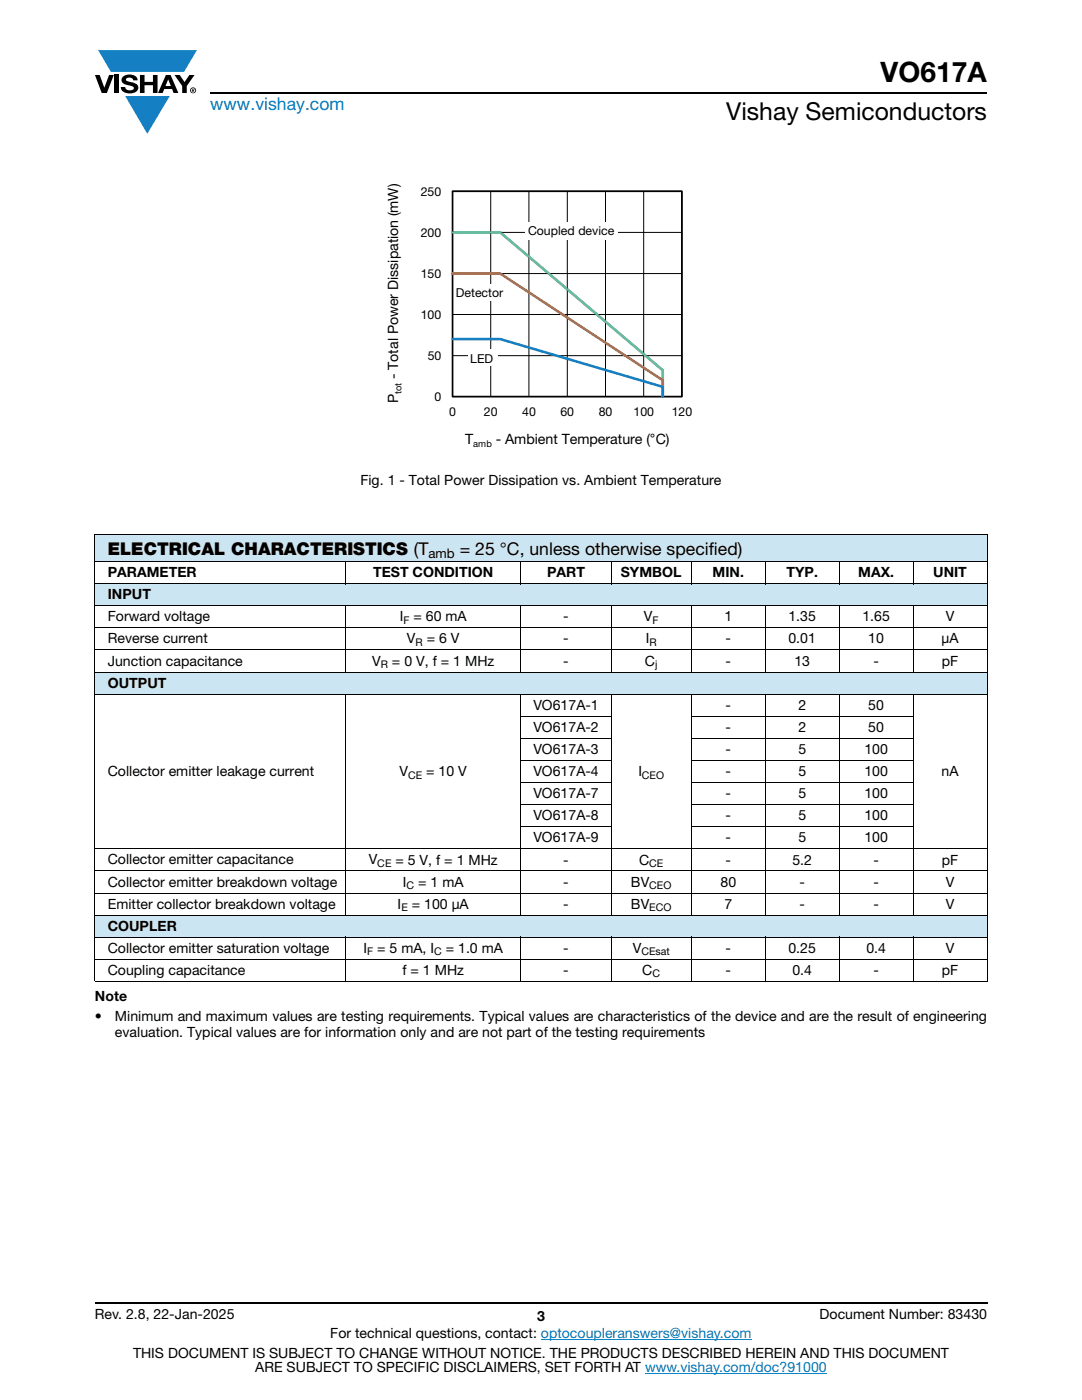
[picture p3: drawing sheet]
<svg xmlns="http://www.w3.org/2000/svg" width="216mm" height="279mm" viewBox="0 0 216 279" stroke-linecap="round" stroke-linejoin="round" font-family="sans-serif">
<defs><g id="words">
<text font-size="5.6" x="175.7" y="16.4">VO617A</text>
<text font-size="4.9" x="144.9" y="24">Vishay Semiconductors</text>
<text font-size="3.5" fill="#007ec4" x="42" y="21.9">www.vishay.com</text>
<g font-size="3.5">
<text x="21.5" y="110.7">ELECTRICAL CHARACTERISTICS (T</text>
<text x="91.7" y="110.7">= 25 °C, unless otherwise specified)</text>
</g>
<g font-size="2.8">
<text x="79.4" y="75.7" transform="rotate(-90 79.4 75.7)">- Total Power Dissipation (mW)</text>
<text x="79.4" y="80.5" transform="rotate(-90 79.4 80.5)">P</text>
<text x="92.8" y="88.6">T</text>
<text x="98.9" y="88.6">- Ambient Temperature (°C)</text>
<text x="71.9" y="96.8">Fig. 1 - Total Power Dissipation vs. Ambient Temperature</text>
<text x="21.5" y="115.2">PARAMETER</text>
<text x="21.5" y="119.6">INPUT</text>
<text x="74.4" y="115.2">TEST CONDITION</text>
<text x="109.2" y="115.2">PART</text>
<text x="123.9" y="115.2">SYMBOL</text>
<text x="142.2" y="115.2">MIN.</text>
<text x="157" y="115.2">TYP.</text>
<text x="171.3" y="115.2">MAX.</text>
<text x="186.2" y="115.2">UNIT</text>
<text x="21.5" y="124">Forward voltage</text>
<text x="79.8" y="124">I</text>
<text x="82.5" y="124">= 60 mA</text>
<text x="112.4" y="124">-</text>
<text x="128.5" y="124">V</text>
<text x="144.5" y="124">1</text>
<text x="157.3" y="124">1.35</text>
<text x="172.1" y="124">1.65</text>
<text x="188.7" y="124">V</text>
<text x="21.5" y="128.4">Reverse current</text>
<text x="81.2" y="128.4">V</text>
<text x="85.2" y="128.4">= 6 V</text>
<text x="112.4" y="128.4">-</text>
<text x="128.9" y="128.4">I</text>
<text x="144.8" y="128.4">-</text>
<text x="157.3" y="128.4">0.01</text>
<text x="173.2" y="128.4">10</text>
<text x="187.9" y="128.4">μA</text>
<text x="21.5" y="137.2">OUTPUT</text>
<text x="21.5" y="132.8">Junction capacitance</text>
<text x="74.3" y="132.8">V</text>
<text x="78.2" y="132.8">= 0 V, f = 1 MHz</text>
<text x="112.4" y="132.8">-</text>
<text x="128.7" y="132.8">C</text>
<text x="144.8" y="132.8">-</text>
<text x="158.5" y="132.8">13</text>
<text x="174.3" y="132.8">-</text>
<text x="187.9" y="132.8">pF</text>
<text x="106.4" y="141.6">VO617A-1</text>
<text x="144.8" y="141.6">-</text>
<text x="159.3" y="141.6">2</text>
<text x="173.2" y="141.6">50</text>
<text x="106.4" y="146.1">VO617A-2</text>
<text x="144.8" y="146.1">-</text>
<text x="159.3" y="146.1">2</text>
<text x="173.3" y="146.1">50</text>
<text x="21.5" y="154.9">Collector emitter leakage current</text>
<text x="79.7" y="154.9">V</text>
<text x="85" y="154.9">= 10 V</text>
<text x="106.4" y="150.5">VO617A-3</text>
<text x="106.4" y="154.9">VO617A-4</text>
<text x="127.4" y="154.9">I</text>
<text x="144.8" y="150.5">-</text>
<text x="144.8" y="154.9">-</text>
<text x="159.3" y="150.5">5</text>
<text x="159.3" y="154.9">5</text>
<text x="172.5" y="150.5">100</text>
<text x="172.5" y="154.9">100</text>
<text x="187.9" y="154.9">nA</text>
<text x="106.4" y="159.3">VO617A-7</text>
<text x="144.8" y="159.3">-</text>
<text x="159.3" y="159.3">5</text>
<text x="172.5" y="159.3">100</text>
<text x="106.4" y="163.7">VO617A-8</text>
<text x="144.8" y="163.7">-</text>
<text x="159.3" y="163.7">5</text>
<text x="172.5" y="163.7">100</text>
<text x="21.5" y="172.5">Collector emitter capacitance</text>
<text x="73.6" y="172.5">V</text>
<text x="78.9" y="172.5">= 5 V, f = 1 MHz</text>
<text x="106.4" y="168.1">VO617A-9</text>
<text x="112.4" y="172.5">-</text>
<text x="127.5" y="172.5">C</text>
<text x="144.8" y="172.5">-</text>
<text x="144.8" y="168.1">-</text>
<text x="158.1" y="172.5">5.2</text>
<text x="159.3" y="168.1">5</text>
<text x="172.5" y="168.1">100</text>
<text x="174.3" y="172.5">-</text>
<text x="187.9" y="172.5">pF</text>
<text x="21.5" y="176.9">Collector emitter breakdown voltage</text>
<text x="80.4" y="176.9">I</text>
<text x="83.4" y="176.9">= 1 mA</text>
<text x="112.4" y="176.9">-</text>
<text x="125.9" y="176.9">BV</text>
<text x="143.8" y="176.9">80</text>
<text x="159.5" y="176.9">-</text>
<text x="174.3" y="176.9">-</text>
<text x="188.7" y="176.9">V</text>
<text x="21.5" y="181.3">Emitter collector breakdown voltage</text>
<text x="21.5" y="185.8">COUPLER</text>
<text x="79.3" y="181.3">I</text>
<text x="82.2" y="181.3">= 100 μA</text>
<text x="112.4" y="181.3">-</text>
<text x="125.9" y="181.3">BV</text>
<text x="144.5" y="181.3">7</text>
<text x="159.5" y="181.3">-</text>
<text x="174.3" y="181.3">-</text>
<text x="188.7" y="181.3">V</text>
<text x="21.5" y="190.2">Collector emitter saturation voltage</text>
<text x="72.5" y="190.2">I</text>
<text x="75.3" y="190.2">= 5 mA, I</text>
<text x="88.9" y="190.2">= 1.0 mA</text>
<text x="112.4" y="190.2">-</text>
<text x="126.3" y="190.2">V</text>
<text x="144.8" y="190.2">-</text>
<text x="157.3" y="190.2">0.25</text>
<text x="172.9" y="190.2">0.4</text>
<text x="188.7" y="190.2">V</text>
<text x="21.5" y="194.6">Coupling capacitance</text>
<text x="80.3" y="194.6">f = 1 MHz</text>
<text x="112.4" y="194.6">-</text>
<text x="128.2" y="194.6">C</text>
<text x="144.8" y="194.6">-</text>
<text x="158.1" y="194.6">0.4</text>
<text x="174.3" y="194.6">-</text>
<text x="187.9" y="194.6">pF</text>
<text x="18.9" y="199.9">Note</text>
<text x="18.9" y="203.8">•</text>
<text x="22.9" y="203.8">Minimum and maximum values are testing requirements. Typical values are characteristics of the device and are the result of engineering</text>
<text x="22.9" y="206.9">evaluation. Typical values are for information only and are not part of the testing requirements</text>
<text x="18.9" y="263.3">Rev. 2.8, 22-Jan-2025</text>
<text x="107.2" y="263.6">3</text>
<text x="163.6" y="263.3">Document Number: 83430</text>
<text x="65.9" y="267.1">For technical questions, contact: optocoupleranswers@vishay.com</text>
<text x="26.5" y="271">THIS DOCUMENT IS SUBJECT TO CHANGE WITHOUT NOTICE. THE PRODUCTS DESCRIBED HEREIN AND THIS DOCUMENT</text>
<text x="50.9" y="273.8">ARE SUBJECT TO SPECIFIC DISCLAIMERS, SET FORTH AT www.vishay.com/doc?91000</text>
</g>
<text font-size="2.6" x="85.5" y="111.3">amb</text>
<g font-size="2.5">
<text x="84" y="39">250</text>
<text x="84" y="47.2">200</text>
<text x="105.4" y="46.9">Coupled device</text>
<text x="84" y="55.4">150</text>
<text x="91" y="59.4">Detector</text>
<text x="84" y="63.6">100</text>
<text x="85.3" y="71.8">50</text>
<text x="93.8" y="72.4">LED</text>
<text x="86.7" y="80">0</text>
<text x="89.6" y="83.1">0</text>
<text x="96.6" y="83.1">20</text>
<text x="104.2" y="83.1">40</text>
<text x="111.8" y="83.1">60</text>
<text x="119.5" y="83.1">80</text>
<text x="126.4" y="83.1">100</text>
<text x="134.1" y="83.1">120</text>
</g>
<g font-size="2.1">
<text x="80.5" y="124.5">F</text>
<text x="130.2" y="124.5">F</text>
<text x="82.9" y="128.9">R</text>
<text x="129.6" y="128.9">R</text>
<text x="76" y="133.3">R</text>
<text x="130.7" y="133.3">j</text>
<text x="81.4" y="155.4">CE</text>
<text x="128.1" y="155.4">CEO</text>
<text x="75.3" y="173">CE</text>
<text x="129.6" y="173">CE</text>
<text x="81.1" y="177.4">C</text>
<text x="129.6" y="177.4">CEO</text>
<text x="80.1" y="181.8">E</text>
<text x="129.6" y="181.8">ECO</text>
<text x="73.3" y="190.7">F</text>
<text x="86.6" y="190.7">C</text>
<text x="128" y="190.7">CEsat</text>
<text x="130.2" y="195.1">C</text>
</g>
<g font-size="1.9">
<text x="80.1" y="78.7" transform="rotate(-90 80.1 78.7)">tot</text>
<text x="94.4" y="89.3">amb</text>
</g>
</g></defs>
<g fill="#147fc3">
<path d="M19.6 10h19.7l-2.6 4.3h-1.1h-13.5z"/>
<path d="M25 19.2h8.9l-4.5 7.5z"/>
</g>
<g fill="#000">
<path d="M18.9 15h1l.9 2.5 1-2.5h.9l-1.4 3.6h-1zM22.9 15h.9v3.6h-.9zM24.6 15.3a2.1 2.1 0 0 1 2.8 .3l.1 .4h-.9a.79 .79 0 0 0-.7-.5 .79 .79 0 0 0-.8 .4l.3 .3 1 .2a1.08 1.08 0 0 1 1.2 1 1.08 1.08 0 0 1-1.1 1.2 1.73 1.73 0 0 1-2.4-1.2h.9a.96 .96 0 0 0 .8 .6 .96 .96 0 0 0 .9-.4 1.31 1.31 0 0 0-1.2-.6 1.03 1.03 0 0 1-1.1-.6 1.03 1.03 0 0 1 .2-1.1zM27.9 15h.9v1.3h1.7v-1.3h.9v3.6h-.9v-1.6h-1.7v1.6h-.9zM34.8 15h1.1l.9 1.4 1-1.4h1l-1.5 2.2v1.4h-.9v-1.4z"/>
<path d="M33.6 15.9l.5 1.3h-1.1zM33.1 15l-1.6 3.6h1l.3-.8h1.5l.3 .8h1l-1.6-3.6z"/>
<path d="M38.4 17.8h.2v.2h-.2zM38.3 17.7v.7h.1v-.3l.4 .3-.2-.3 .2-.2-.1-.2z"/>
<path d="M38.1 18a.46 .46 0 0 1 .9 0 .46 .46 0 0 1-.9 0zM37.9 18a.6 .6 0 0 0 1.2 0 .6 .6 0 0 0-1.2 0z"/>
</g>
<path d="M42 18.6h155M18.9 260h178.1" fill="none" stroke="#000" stroke-width=".36"/>
<path d="M107.9 267.3h42.1M128.7 274h36.3" fill="none" stroke="#007ec4" stroke-width=".2"/>
<path d="M18.9 106.6h178.1v5.5h-178.1z" fill="#cce5f3"/>
<g fill="#fff">
<path d="M18.9 112.1h50v4.4h-50z"/>
<path d="M68.9 112.1h35v4.4h-35z"/>
<path d="M103.9 112.1h18v4.4h-18z"/>
<path d="M121.9 112.1h16v4.4h-16z"/>
<path d="M137.9 112.1h14.8v4.4h-14.8z"/>
<path d="M152.7 112.1h14.7v4.4h-14.7z"/>
<path d="M167.4 112.1h14.8v4.4h-14.8z"/>
<path d="M182.2 112.1h14.8v4.4h-14.8z"/>
</g>
<g fill="#cce5f3">
<path d="M18.9 116.5h178.1v4.4h-178.1z"/>
<path d="M18.9 134.1h178.1v4.4h-178.1z"/>
<path d="M18.9 182.6h178.1v4.4h-178.1z"/>
</g>
<g fill="none" stroke="#000" stroke-width=".2">
<path d="M97.9 38.2v41M105.5 38.2v41M113.2 38.2v41M120.8 38.2v41M128.4 38.2v41M136.1 38.2h-45.8v40.9h45.8M136.1 38.2v41M90.3 54.6h45.8M90.3 46.4h45.8M90.3 71h45.8M90.3 62.8h45.8M18.9 106.6h178.1"/>
<path d="M18.9 112.1h178.1M18.9 116.5h178.1M18.9 106.7v89.1M68.9 112v4.6M103.9 112v4.6M121.9 112v4.6M137.9 112v4.6M152.7 112v4.6M167.4 112v4.6M182.2 112v4.6M197 106.7v89.1M18.9 120.9h178.1"/>
<path d="M18.9 125.3h178.1M18.9 129.7h178.1M18.9 134.1h178.1M18.9 138.5h178.1M68.9 120.8v13.4M68.9 138.5v44.2M103.9 120.8v13.4M103.9 138.5v44.2M121.9 120.8v13.4M121.9 138.5v44.2M137.9 120.8v13.4M137.9 138.5v44.2"/>
<path d="M152.7 120.8v13.4M152.7 138.5v44.2M167.4 120.8v13.4M167.4 138.5v44.2M182.2 120.8v13.4M182.2 138.5v44.2M103.9 142.9h18.1M103.9 147.4h18.1M103.9 151.8h18.1M103.9 156.2h18.1M137.9 142.9h44.4M137.9 147.4h44.4"/>
<path d="M137.9 151.8h44.4M137.9 156.2h44.4M18.9 169.4h178.1M18.9 173.8h178.1M18.9 178.2h178.1M103.9 160.6h18.1M103.9 165h18.1M137.9 160.6h44.4M137.9 165h44.4M18.9 182.6h178.1M18.9 187h178.1M18.9 191.5h178.1"/>
<path d="M18.9 195.9h178.1M68.9 187v9M103.9 187v9M121.9 187v9M137.9 187v9M152.7 187v9M167.4 187v9M182.2 187v9"/>
</g>
<path d="M90.3 38.2h45.8v41h-45.8z" fill="none" stroke="#000" stroke-width=".34"/>
<path d="M90.3 46.4h9.5l32.4 27.5v5.3" fill="none" stroke="#48b74e" stroke-width=".51"/>
<path d="M90.3 54.6h9.5l32.4 21.3v3.3" fill="none" stroke="#f16b22" stroke-width=".51"/>
<path d="M90.3 67.7h9.5l32.4 9.5v1.9" fill="none" stroke="#147fc3" stroke-width=".51"/>
<g fill="#fff">
<path d="M104.9 44.3h18.5v3.4h-18.5z"/>
<path d="M91 56.7h10.7v3.3h-10.7z"/>
<path d="M93.3 69.7h5.9v3.3h-5.9z"/>
</g>
<use href="#words"/>
</svg>
